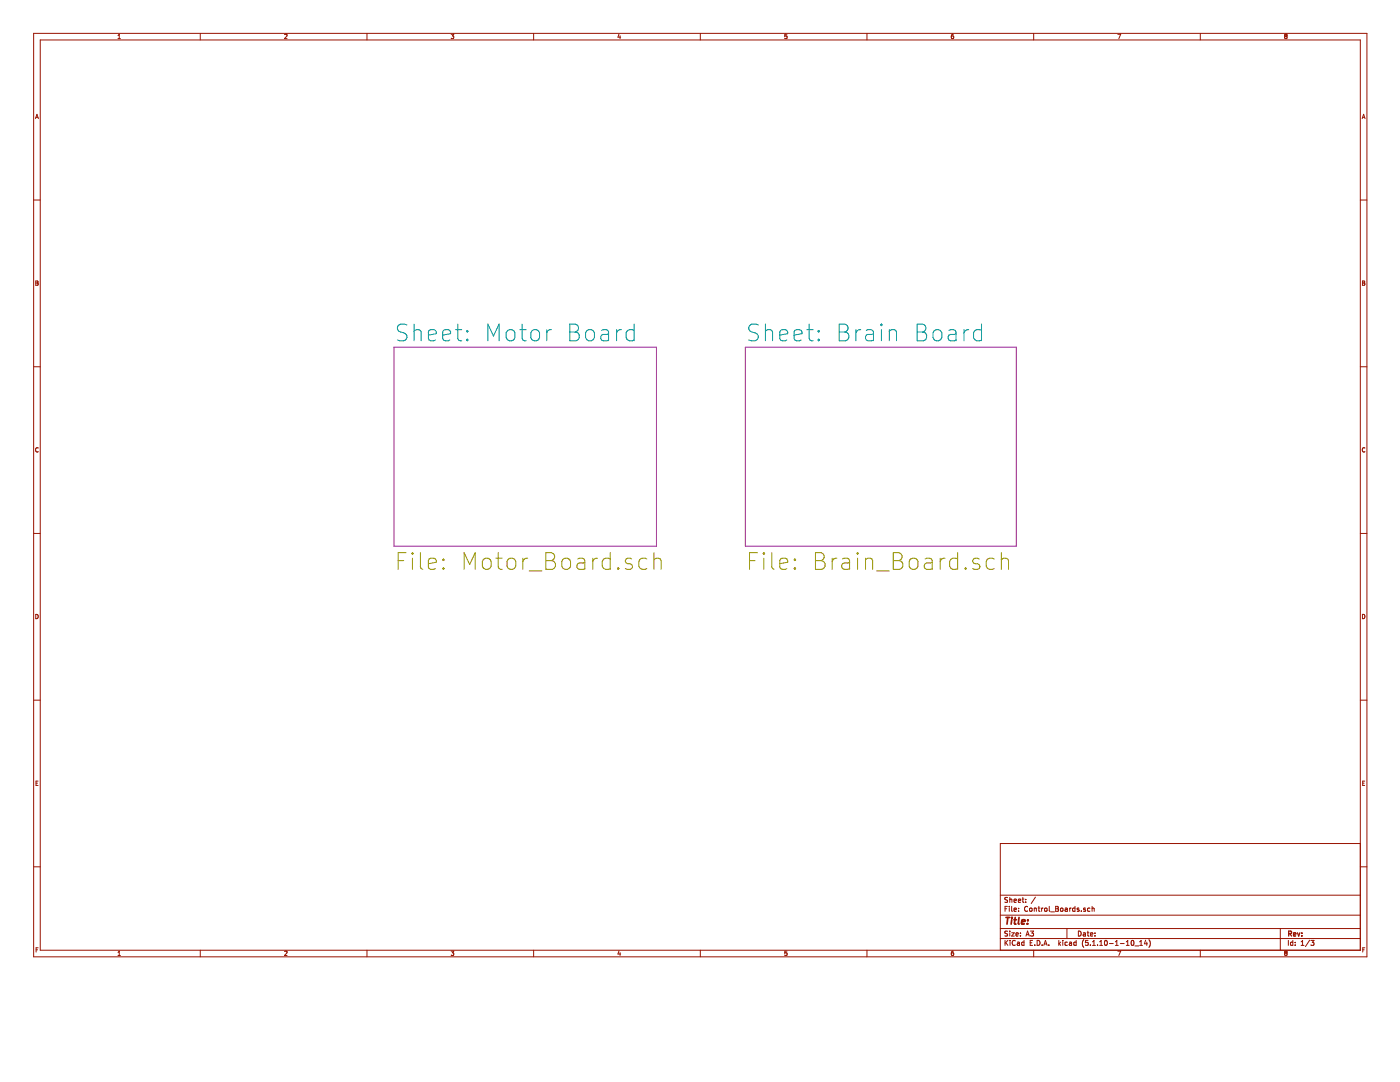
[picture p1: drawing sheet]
<svg xmlns="http://www.w3.org/2000/svg" width="279mm" height="216mm" viewBox="0 0 279 216" stroke-linecap="round" stroke-linejoin="round" font-family="sans-serif">
<path d="M.1 0h279.3v215.9h-279.3z" fill-rule="evenodd" fill="#fff" stroke="#fff" stroke-width=".2"/>
<g fill="none" stroke="#981200" stroke-width=".2">
<path d="M6.7 6.7h266.1v184.2h-266.1zM8 8h263.5v181.6h-263.5zM23.5 7.7h.5M23.5 7.1l.3-.3v.9M40 6.7v1.3M56.8 6.9l.3-.1 .2 .3-.5 .6h.5M73.2 6.7v1.3M90 6.8h.6l-.3 .4h.2v.4M90 7.6l.1 .1M90.1 7.7h.4M90.5 7.6v.1M106.5 6.7v1.3"/>
<path d="M123.5 6.8l-.2 .6h.6M123.7 7.1v.6M139.8 6.7v1.3M157.1 6.8h-.5v.4h.4l.1 .4h-.5M173 6.7v1.3M189.8 7.3l.2-.1h.3v.4M190.3 6.8l-.3 .1-.2 .3 .1 .4 .4 .1M190.3 7.6v.1M206.3 6.7v1.3M223.1 6.8h.6l-.4 .9M239.5 6.7v1.3M256.4 7.6l.1 .1"/>
<path d="M256.5 7.2l-.1-.2 .1-.2 .3 .1-.1 .3M256.5 7.2h.2M256.5 7.2l-.1 .2v.2M256.7 7.2l.2 .2-.1 .2-.3 .1M6.7 39.9h1.3M7.1 23.7l.3-.9 .3 .9M7.2 23.4h.4M271.5 39.9h1.3M271.9 23.7l.2-.9 .3 .9M271.9 23.4h.4M7.1 56.1l.5 .1-.2 .3 .2 .1-.1 .3h-.4zM7.1 56.5h.3"/>
<path d="M271.9 56.1l.5 .1-.2 .3 .2 .1-.2 .3h-.3zM271.9 56.5h.3M6.7 73.2h1.3M271.5 73.2h1.3M7.6 89.4a.38 .38 0 0 0-.5 .4 .38 .38 0 0 0 .5 .3M272.4 89.4a.38 .38 0 0 0-.5 .4 .38 .38 0 0 0 .5 .3M6.7 106.4h1.3M271.5 106.4h1.3M6.7 139.7h1.3M7.1 122.6a.44 .44 0 0 1 .5 .4 .44 .44 0 0 1-.5 .5zM271.5 139.7h1.3M271.9 122.6a.44 .44 0 0 1 .5 .4 .44 .44 0 0 1-.5 .5z"/>
<path d="M7.2 156.3h.3M7.6 155.9h-.4v.8h.4M272 156.3h.2M272.4 155.9h-.4v.8h.4M6.7 173h1.3M199.6 178.6h71.9M201.1 179.1h-.5v.4a.42 .42 0 0 1 .5 .5h-.6M201.5 179.1v1M201.5 179.5h.4v.6M202.4 179.7l.4-.1v-.1l-.3-.1-.1 .1v.5h.4M203.2 179.7l.5-.1v-.1l-.3-.1-.2 .1 .1 .5h.4M204 179.4h.4"/>
<path d="M204.1 179.1v.8l.3 .2M204.7 180v.1M204.7 179.5h.1M206.6 179l-.8 1.3M271.5 168.3h-71.9v21.3M271.5 173h1.3M7.2 189.5h.3M7.6 189.1h-.4v.9M23.5 190l.3-.2v.9M23.5 190.7h.5M40 189.6v1.3M56.8 189.9l.3-.1 .2 .2-.5 .7h.5"/>
<path d="M73.2 189.6v1.3M90 189.8h.6l-.3 .3 .2 .1v.4M90 190.6h.1M90.1 190.6h.4M90.5 190.6h.1M106.5 189.6v1.3M123.5 189.7l-.2 .7h.6M123.7 190.1v.6M139.8 189.6v1.3M157.1 189.8h-.5v.4l.4-.1 .1 .5h-.5M173 189.6v1.3M189.8 190.3l.2-.2h.3v.5"/>
<path d="M190.3 189.8h-.3l-.2 .3 .1 .5h.4M190.3 190.6h.1M199.6 187.3h71.9M199.6 185.3h71.9M199.6 182.6h71.9M200.6 187.6v1M200.6 181.3h.3M200.7 188.1l.4 .5M201.1 180.9h-.5v1M201.1 185.8h-.5v.4a.42 .42 0 0 1 .5 .5h-.6M201.1 187.6l-.5 .6M201.4 180.9v.1"/>
<path d="M201.4 181.2v.7M201.5 185.8v.1M201.5 186.1v.7M201.6 187.6v.1M201.6 188v.6M201.9 186.1h.5l-.5 .7h.5M201.9 180.9v.8l.1 .2M202.4 181.5l.4-.1v-.2h-.3l-.1 .1v.5h.4M202.6 187.7a.44 .44 0 0 0-.6 .5 .44 .44 0 0 0 .6 .4M202.8 186.5l.4-.1v-.2l-.3-.1-.1 .2v.4h.4M203 188h.4l.1 .6M203.3 181.2v.1"/>
<path d="M203.3 181.8v.1M203.5 188.2l-.5 .2 .1 .2h.4M203.7 186.2v.1M203.7 186.7v.1M204.4 188h-.3l-.2 .2v.4h.5M204.4 187.6v1M204.8 186.8l.3-1 .3 1M204.8 186.5h.5M205.1 181a.44 .44 0 0 0-.6 .4 .44 .44 0 0 0 .6 .4M205.5 181.3h.4v.5h-.4zM205.6 188.1h.3M205.6 185.8h.7l-.4 .4 .3 .1v.4h-.6"/>
<path d="M206.1 187.6h-.5v1h.5M206.3 189.6v1.3M206.4 181.3l.4-.1v.7M206.4 181.2v.7M206.5 188.6h.1M207 187.6a.5 .5 0 0 1 .6 .5 .5 .5 0 0 1-.6 .5zM207.2 181.2h.4M207.3 180.9v.8l.3 .2M207.9 181.2v.7M208 188.6h.1M208.2 181.2l-.3 .2M208.3 188.6l.3-1 .4 1"/>
<path d="M208.4 188.4h.5M208.5 181.3h.4v.5h-.4zM209.3 188.6h.1M209.4 180.9v.8l.2 .2M209.7 182h.7M210.7 180.9h.3l.2 .1-.2 .3 .3 .4-.2 .2h-.4zM210.7 181.3h.3M211.3 187.6v1M211.4 188.3l.3 .3M211.7 188l-.4 .4M211.7 181.3h.4v.5h-.4zM212.1 187.6v.1"/>
<path d="M212.1 188v.6M212.6 181.2h.4v.7M212.9 185.3v2M213 188h-.3l-.2 .2 .1 .4h.4M213 181.4l-.5 .2 .2 .3 .3-.1M213.4 188h.4l.1 .6M213.5 181.2v.7M213.8 181.2l-.3 .2M213.9 188.2l-.5 .2 .1 .2h.4M214.5 181.2h-.3l-.2 .2 .1 .4h.4M214.5 180.9v1M214.8 188h-.3l-.2 .2v.4h.5"/>
<path d="M214.8 187.6v1M215.2 185.8a.5 .5 0 0 1 .6 .5 .5 .5 0 0 1-.6 .5zM215.3 181.2h-.2l-.1 .1v.2l.3 .1v.2h-.3M215.8 181.8v.1M216.2 186.2h.4v.6M216.3 187.5a1.14 1.14 0 0 0 0 1.5M216.6 181.2h-.2l-.2 .1 .1 .2 .3 .1v.2h-.4M216.6 186.4l-.4 .1 .1 .3 .3-.1M217 186.1h.3M217.1 185.8v.8l.2 .2M217.1 187.6h-.4l-.1 .5h.5v.5h-.5M217.5 181.2h-.3l-.2 .2 .1 .4h.4"/>
<path d="M217.6 188.6h.1M217.6 186.5l.5-.1v-.2l-.3-.1-.2 .2 .1 .4h.4M217.9 181.3l.4-.1 .1 .7M217.9 180.9v1M218 188.6h.6M218 187.9l.3-.3v1M218.5 186.7v.1M218.5 186.2v.1M219 188.6h.1M219.5 188.6h.5M219.5 187.9l.3-.3v1M220.6 187.7l.1-.1a.48 .48 0 0 1 .3 .6 .48 .48 0 0 1-.4 .4l-.2-.3z"/>
<path d="M221.4 188.3h.8M222.6 188.6h.6M222.6 187.9l.3-.3v1M223.1 189.8h.6l-.4 .9M223.6 188.3h.8M224.8 188.6h.6M224.8 187.9l.3-.3v1M225.8 187.7l.2-.1a.48 .48 0 0 1 .3 .6 .48 .48 0 0 1-.4 .4l-.2-.3zM226.5 188.7h.8M227.4 188.6h.6M227.4 187.9l.3-.3v1M228.6 187.6l-.2 .7h.6"/>
<path d="M228.9 188v.6M229.3 187.5a1.14 1.14 0 0 1 0 1.5M239.5 189.6v1.3M255.5 185.3v4.3M256.4 189.9v.2M256.4 190.1h.1M256.4 190.6h.1M256.5 189.8l.3 .1-.1 .2M256.5 190.1h.1M256.5 189.8l-.1 .1M256.5 190.1l-.1 .2v.3M256.5 190.1h.2"/>
<path d="M256.7 190.1l.2 .2-.1 .3h-.3M257.1 187.6v1M258 188h-.3l-.2 .2 .1 .4h.4M258 187.6v1M258.5 188v.1M258.5 188.6h.1M259.7 188.6h.5M259.7 187.9l.3-.3v1M261.4 187.6l-.9 1.3M261.6 187.6h.6l-.3 .4 .3 .1v.5h-.6M272 189.5h.3M272.4 189.1h-.4v.9"/>
</g>
<path d="M257.2 186.3h.5v-.4l-.5-.1v1M257.4 186.3l.4 .5M258.1 186.5l.5-.1v-.2l-.3-.1-.2 .2 .1 .4h.4M258.9 186.1l.3 .7 .2-.7M259.8 186.7v.1M259.8 186.2v.1" fill="none" stroke="#981200" stroke-width=".25"/>
<path d="M200.8 183.1h.7M201.1 183.1l-.1 1.3M201.9 183.5l-.1 .9M202 183.1l-.1 .1M202.4 183.5h.5M202.6 183.1l-.1 1.1 .3 .2M203.4 183.1l-.2 1.1 .2 .2M203.9 184l.6-.2v-.2l-.4-.1-.2 .2v.6h.5M205.1 184.3l-.1 .1M205.1 183.6v.1" fill="none" stroke="#981200" stroke-width=".34"/>
<path d="M78.6 69.3h52.4v39.7h-52.4zM148.8 69.3h54v39.7h-54z" fill="none" stroke="#982296" stroke-width=".2"/>
<g fill="none" stroke="#009596" stroke-width=".2">
<path d="M81.2 64.8a1.35 1.35 0 0 0-1.7 .2 .8 .8 0 0 0 .4 1.3 1.11 1.11 0 0 1 1.3 1.1l-.3 .4-.3 .2-1.3-.2M82.6 64.7v3.3M82.6 66.1a.82 .82 0 0 1 1.5 .2v1.7M85.5 66.9l1.6-.3-.2-.7-.3-.1h-.6l-.4 .1-.1 .4v1.2l.1 .3 .4 .2h.6l.3-.2M88.3 66.9l1.6-.3-.1-.7-1-.1-.3 .1-.2 .4v1.2l.2 .3 .3 .2 1-.2M90.9 65.8h1.2M91.4 64.7v2.8l.1 .3 .6 .2M93.3 67.7l.1 .1-.1 .2M93.3 67.7l-.2 .1 .2 .2M93.3 65.9v.4M93.3 67.7v.3M93.3 65.9l.1 .2-.1 .2"/>
<path d="M93.3 65.9l-.2 .2 .2 .2M97.4 68v-3.3l1.1 2.3 1.1-2.3v3.3M101.3 65.9a.9 .9 0 0 1 1.5 .5v1a.9 .9 0 0 1-.9 .6 .9 .9 0 0 1-.9-.6v-1zM103.7 65.8h1.3M104.2 64.7v2.8l.1 .3 .7 .2M106.1 66.1a.9 .9 0 0 1 .9-.3 .9 .9 0 0 1 .7 .6v1a.9 .9 0 0 1-.9 .6 .9 .9 0 0 1-.9-.6v-1zM109.1 65.8v2.2M110.1 65.8a.82 .82 0 0 0-1 .6M113.7 64.7h1.1a.81 .81 0 0 1 .7 .8 .81 .81 0 0 1-.7 .8 .89 .89 0 0 1 .8 .8 .89 .89 0 0 1-.6 .9h-1.3zM113.7 66.3h1.1M117.2 65.9a.92 .92 0 0 1 1.4 .5v1a.92 .92 0 0 1-.9 .6 .92 .92 0 0 1-.8-.6v-1zM120 65.9l.4-.1 .9 .1 .2 .4v1.7"/>
<path d="M121.5 66.6l-.3 .1h-.8a.65 .65 0 0 0-.5 .7 .65 .65 0 0 0 .5 .6h.8l.3-.2M123.1 65.8v2.2M124 65.8a.84 .84 0 0 0-.9 .6M126.6 65.9l-.4-.1h-.6l-.3 .1-.3 .5v1l.3 .4 .3 .2h.6l.4-.2M126.6 64.7v3.3M151.3 64.8a1.35 1.35 0 0 0-1.7 .2 .8 .8 0 0 0 .5 1.3 1.11 1.11 0 0 1 1.2 1.1l-.3 .4-.3 .2-1.3-.2M152.8 66.1a.82 .82 0 0 1 1.4 .2v1.7M152.8 64.7v3.3M155.6 66.9l1.6-.3-.2-.7-.3-.1h-.6l-.3 .1-.2 .4v1.2l.2 .3 .3 .2h.6l.3-.2M158.5 66.9l1.6-.3-.2-.7-1-.1-.3 .1-.1 .4v1.2l.1 .3 .3 .2 1-.2M161 65.8h1.3M161.5 64.7v2.8l.1 .3 .7 .2"/>
<path d="M163.4 67.7l.1 .1-.1 .2M163.4 67.7l-.2 .1 .2 .2M163.4 65.9v.4M163.4 67.7v.3M163.4 65.9l.1 .2-.1 .2M163.4 65.9l-.2 .2 .2 .2M167.5 64.7h1.1a.81 .81 0 0 1 .7 .8 .81 .81 0 0 1-.7 .8 .89 .89 0 0 1 .8 .8 .89 .89 0 0 1-.6 .9h-1.3zM167.5 66.3h1.1M170.8 65.8v2.2M171.8 65.8a.85 .85 0 0 0-1 .6M172.9 65.9l.3-.1h.6l.4 .1 .1 .4v1.7M174.3 66.6l-.3 .1h-.8a.65 .65 0 0 0-.5 .7 .65 .65 0 0 0 .5 .6h.8l.3-.2"/>
<path d="M175.9 64.7v.3M175.9 65.8v2.2M175.9 64.7l-.2 .1 .2 .2M175.9 64.7l.2 .1-.2 .2M177.5 66.1a.84 .84 0 0 1 1.4 .2v1.7M177.5 65.8v2.2M183 64.7h1.1a.81 .81 0 0 1 .7 .8 .81 .81 0 0 1-.7 .8 .89 .89 0 0 1 .9 .8 .89 .89 0 0 1-.7 .9h-1.3zM183 66.3h1.1M186.5 65.9a.92 .92 0 0 1 1.5 .5v1a.92 .92 0 0 1-.9 .6 .92 .92 0 0 1-.9-.6v-1zM189.4 65.9l.3-.1 .9 .1 .2 .4v1.7M190.8 66.6l-.3 .1h-.8a.65 .65 0 0 0-.5 .7 .65 .65 0 0 0 .5 .6h.8l.3-.2M192.4 65.8v2.2"/>
<path d="M193.3 65.8a.85 .85 0 0 0-.9 .6M195.9 65.9l-.3-.1h-.7l-.5 .3-.1 .3v1l.3 .4 .3 .2h.7l.3-.2M195.9 64.7v3.3"/>
</g>
<g fill="none" stroke="#969400" stroke-width=".2">
<path d="M79.5 111.9h1.1M81 110.3h-1.5v3.3M82.3 110.3v.3M82.3 111.4v2.2M82.3 110.3l-.1 .1 .1 .2M82.3 110.3l.2 .1-.2 .2M83.9 110.3v2.8l.2 .3 .3 .2M85.5 112.5l1.6-.3-.2-.7-.3-.1h-.6l-.4 .1-.1 .4v1.2l.1 .3 .4 .2h.6l.3-.2M88.5 113.3l.2 .1-.2 .2M88.5 113.3l-.2 .1 .2 .2M88.5 111.5v.4M88.5 113.3v.3"/>
<path d="M88.5 111.5l.2 .2-.2 .2M88.5 111.5l-.2 .2 .2 .2M92.6 113.6v-3.3l1.1 2.4 1.1-2.4v3.3M96.4 111.7a.91 .91 0 0 1 1.6 .3v1a.91 .91 0 0 1-.9 .6 .91 .91 0 0 1-.8-.6v-1zM99 111.4h1.2M99.4 110.3v2.8l.2 .3 .6 .2M101.5 111.5a.92 .92 0 0 1 1.4 .5v1a.91 .91 0 0 1-.8 .6 .91 .91 0 0 1-.9-.6v-1zM104.3 111.4v2.2M105.3 111.4a.85 .85 0 0 0-1 .6M105.6 113.9h2.5M108.9 111.9h1.2M108.9 110.3h1.2a.81 .81 0 0 1 .6 .8 .81 .81 0 0 1-.6 .8 .88 .88 0 0 1 .8 .8 .88 .88 0 0 1-.7 .9h-1.3z"/>
<path d="M112.3 111.7a.9 .9 0 0 1 .9-.3 .9 .9 0 0 1 .7 .6v1a.9 .9 0 0 1-.9 .6 .9 .9 0 0 1-.9-.6v-1zM115.3 111.5l.3-.1h.6l.4 .1 .1 .4v1.7M116.7 112.2l-.3 .1h-.8a.65 .65 0 0 0-.5 .7 .65 .65 0 0 0 .5 .6h.8l.3-.2M118.3 111.4v2.2M119.3 111.4a.84 .84 0 0 0-1 .6M121.8 111.5l-1-.1-.3 .1-.3 .5v1l.3 .4 .3 .2 1-.2M121.8 110.3v3.3M123.4 113.3l.1 .1-.1 .2M123.4 113.3l-.2 .1 .2 .2M123.4 113.3v.3M126.1 111.5l-.8-.1-.3 .1-.2 .4 .2 .4 1.1 .4 .1 .3-.1 .4-.3 .2h-.7l-.3-.2M129.1 111.5l-.3-.1h-.7l-.3 .1-.3 .5v1l.3 .4 .3 .2h.7l.3-.2"/>
<path d="M130.5 111.7a.83 .83 0 0 1 1.4 .2v1.7M130.5 110.3v3.3M149.6 111.9h1.1M151.2 110.3h-1.6v3.3M152.4 110.3v.3M152.4 111.4v2.2M152.4 110.3l-.1 .1 .1 .2M152.4 110.3l.2 .1-.2 .2M154 110.3v2.8l.2 .3 .3 .2M155.6 112.5l1.6-.3-.2-.7-.3-.1h-.6l-.3 .1-.2 .4v1.2l.2 .3 .3 .2h.6l.3-.2M158.6 113.3l.2 .1-.2 .2M158.6 113.3l-.1 .1 .1 .2"/>
<path d="M158.6 111.5v.4M158.6 113.3v.3M158.6 111.5l.2 .2-.2 .2M158.6 111.5l-.1 .2 .1 .2M162.7 111.9h1.2M162.7 110.3h1.2a.81 .81 0 0 1 .6 .8 .81 .81 0 0 1-.6 .8 .88 .88 0 0 1 .8 .8 .88 .88 0 0 1-.7 .9h-1.3zM166.1 111.4v2.2M167 111.4a.84 .84 0 0 0-.9 .6M168.1 111.5l.4-.1 .9 .1 .2 .4v1.7M169.6 112.2l-.3 .1h-.8a.65 .65 0 0 0-.5 .7 .65 .65 0 0 0 .5 .6h.8l.3-.2M171.1 110.3v.3M171.1 111.4v2.2"/>
<path d="M171.1 110.3l-.1 .1 .1 .2M171.1 110.3l.2 .1-.2 .2M172.7 111.7a.82 .82 0 0 1 1.5 .2v1.7M172.7 111.4v2.2M174.9 113.9h2.6M178.3 111.9h1.1M178.3 110.3h1.1a.81 .81 0 0 1 .6 .8 .81 .81 0 0 1-.6 .8 .88 .88 0 0 1 .8 .8 .88 .88 0 0 1-.7 .9h-1.2zM181.6 111.7a.9 .9 0 0 1 .9-.3 .9 .9 0 0 1 .7 .6v1a.9 .9 0 0 1-.9 .6 .9 .9 0 0 1-.8-.6v-1zM184.6 111.5l.3-.1h.7l.3 .1 .1 .4v1.7M186 112.2l-.3 .1h-.8a.65 .65 0 0 0-.5 .7 .65 .65 0 0 0 .5 .6h.8l.3-.2M187.6 111.4v2.2M188.6 111.4a.84 .84 0 0 0-1 .6"/>
<path d="M191.1 111.5l-.9-.1-.4 .1-.3 .5v1l.3 .4 .4 .2 .9-.2M191.1 110.3v3.3M192.7 113.3l.2 .1-.2 .2M192.7 113.3l-.1 .1 .1 .2M192.7 113.3v.3M195.4 111.5a.81 .81 0 0 0-1.3 .4l.2 .4 .8 .2 .3 .2 .2 .3-.2 .4-.3 .2h-.7l-.3-.2M198.4 111.5l-.3-.1h-.6l-.5 .3-.2 .3v1l.3 .4 .4 .2h.6l.3-.2M199.8 111.7a.83 .83 0 0 1 1.5 .2v1.7M199.8 110.3v3.3"/>
</g>
</svg>
